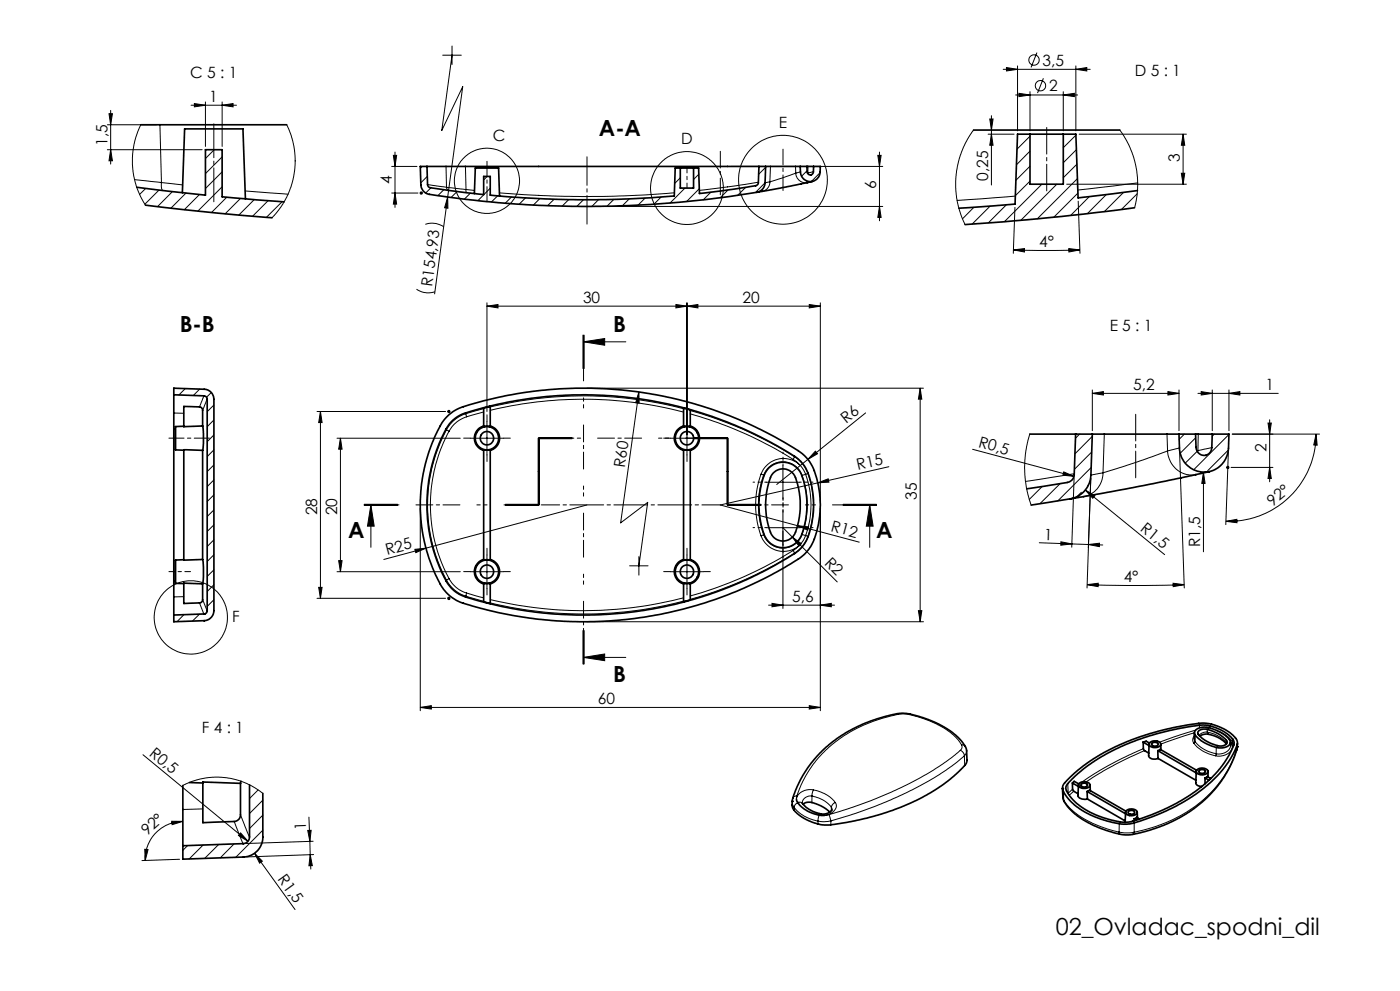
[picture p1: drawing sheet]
<svg xmlns="http://www.w3.org/2000/svg" width="420mm" height="297mm" viewBox="0 0 420 297" stroke-linecap="round" stroke-linejoin="round" font-family="sans-serif">
<defs><g id="words">
<text font-size="7.1" x="316.7" y="280.1">02_Ovladac_spodni_dil</text>
<g font-size="6.7">
<text x="179.7" y="40.8">A-A</text>
<text x="53.9" y="99.6">B-B</text>
<text x="183.9" y="99.6">B</text>
<text x="104.4" y="161.2">A</text>
<text x="262.9" y="161.2">A</text>
<text x="183.9" y="204.5">B</text>
</g>
<g font-size="4.7">
<text x="57.1" y="23.4">C 5 : 1</text>
<text x="312.8" y="19.7">3,5</text>
<text x="340.5" y="22.9">D 5 : 1</text>
<text x="314.7" y="27.4">2</text>
<text x="62.8" y="30.5">1</text>
<text x="233.6" y="38.2">E</text>
<text x="32.2" y="43.8" transform="rotate(-90 32.2 43.8)">1,5</text>
<text x="147.9" y="42.2">C</text>
<text x="204.4" y="43.1">D</text>
<text x="353.9" y="48.5" transform="rotate(-90 353.9 48.5)">3</text>
<text x="117.5" y="55" transform="rotate(-90 117.5 55)">4</text>
<text x="262.8" y="56.6" transform="rotate(-90 262.8 56.6)">6</text>
<text x="296.4" y="54.1" transform="rotate(-90 296.4 54.1)">0,25</text>
<text x="311.8" y="74">4°</text>
<text x="129.7" y="86" transform="rotate(-82 129.7 86)">R154,93</text>
<text x="174.9" y="90.7">30</text>
<text x="222.8" y="90.7">20</text>
<text x="332.9" y="99.3">E 5 : 1</text>
<text x="339.9" y="116.9">5,2</text>
<text x="379.6" y="116.9">1</text>
<text x="253.8" y="127.2" transform="rotate(-39 253.8 127.2)">R6</text>
<text x="293.3" y="134" transform="rotate(15 293.3 134)">R0,5</text>
<text x="379.9" y="135.4" transform="rotate(-90 379.9 135.4)">2</text>
<text x="187.5" y="140.3" transform="rotate(-82 187.5 140.3)">R60</text>
<text x="257.4" y="140.9" transform="rotate(-13 257.4 140.9)">R15</text>
<text x="275" y="149.8" transform="rotate(-90 275 149.8)">35</text>
<text x="95.1" y="154.5" transform="rotate(-90 95.1 154.5)">28</text>
<text x="101.1" y="154.5" transform="rotate(-90 101.1 154.5)">20</text>
<text x="381.7" y="151.9" transform="rotate(-39 381.7 151.9)">92°</text>
<text x="249.1" y="159.1" transform="rotate(15 249.1 159.1)">R12</text>
<text x="313.1" y="161.7" transform="rotate(2 313.1 161.7)">1</text>
<text x="341.8" y="158.7" transform="rotate(39 341.8 158.7)">R1,5</text>
<text x="116.1" y="166.3" transform="rotate(-15 116.1 166.3)">R25</text>
<text x="360.1" y="164.1" transform="rotate(-90 360.1 164.1)">R1,5</text>
<text x="247.1" y="169" transform="rotate(45 247.1 169)">R2</text>
<text x="337.1" y="174.4">4°</text>
<text x="237.6" y="180.3">5,6</text>
<text x="69.7" y="186.4">F</text>
<text x="179.4" y="211">60</text>
<text x="60.6" y="219.6">F 4 : 1</text>
<text x="44.6" y="226.2" transform="rotate(39 44.6 226.2)">R0,5</text>
<text x="44.1" y="250.5" transform="rotate(-41 44.1 250.5)">92°</text>
<text x="91.8" y="248.8" transform="rotate(-92 91.8 248.8)">1</text>
<text x="83.1" y="263.4" transform="rotate(54 83.1 263.4)">R1,5</text>
</g>
</g></defs>
<g fill="none" stroke="#000" stroke-width=".3">
<path d="M132.8 16.5h5.6M135.6 16.5l-3.1 22.6 6.3-13.1-4.5 33.1M135.6 13.8v5.5M305.3 19.8v19.4M311.1 15.8l-1.8 4.4M322.8 19.8v19.4M32.2 37.4h14.8M32.7 34.1h1l-.5 3.3zM33.2 33.1v16.1M42.2 37.4l-.9 2-1.1 3.8-.4 3.3-.1 2.9 .4 3.5 .7 2.6 1.4 3.4 1.4 2.6M48 37.4l.4 17.3M57.3 31.5h13.6"/>
<path d="M58.3 31l3.3 .5-3.3 .5zM61.6 30.5v13.4M66.6 31.5l3.3-.5v1zM66.6 30.5v13.4M86 37.4l1.4 3.4 .9 3.6 .2 2.9-.2 4.1-.9 4.3-1.3 3.2-2.1 3.5-2.4 2.9M292.1 39l-1.8 2.7-1.8 3.8-1.3 4.3-.4 3.2-.1 4 .5 3.5 1.2 4.1 1.1 2.7M296.9 35.7h1l-.5 3.3zM297.4 34.7v20.8M301 20.8h26.1M301.9 20.2l3.4 .6-3.4 .5zM304.7 28.5h18.6M305.7 28l3.3 .5-3.3 .5z"/>
<path d="M309 27.5v11.7M313 23.5l-1.7 4.4M319 28.5l3.3-.5v1zM319 27.5v11.7M322.8 20.8l3.2-.6v1.1zM336 39l1.9 3 1.2 2.3 1 2.9 .8 3.4 .3 2.6 .1 3.5-.4 3.3-.5 2.3M32.2 44.9h28.4M33.2 44.9l.5 3.3h-1zM40.4 53.8l8 .9M43.7 56.5l-1.8 1.8M47.7 57l-4.2 4.2M48.4 54.7v.4a2.12 2.12 0 0 0 .5 2"/>
<path d="M48.4 54.7l6.4 .7M51.7 57.4l-4.5 4.5M55.8 57.9l-4.5 4.5M59.8 58.3l-4.5 4.6M64.3 44.9l-2.7 2.6M66.6 47l-5 5M66.6 51.5l-5 5M66.6 56l-7.3 7.3M68 59.1l-4.6 4.6M72.1 59.5l-4.6 4.6M73.5 57.2l12.9 1M76.3 59.8l-4.7 4.6"/>
<path d="M117.5 57.9h7.9M117.5 49.9h7.6M118 46.6h1l-.5 3.3zM118.5 45.6v16.6M118.5 57.9l.5 3.3h-1zM125.9 57.9h1M126 57.5l.7 .7M126.4 57.4v.9M126.7 49.9l-.6 .5M126.7 57.5l-.7 .7M128.2 52.8l-1.9 2M128.3 55.3l5.6 .8"/>
<path d="M129.3 56.3l-1.6 1.6M133.1 56.9l-1.7 1.7M133.8 49.9l.1 6.2M133.9 56.1l.2 .6 .6 .4M133.9 56.1l5.9 .7M134.3 59.1l.1 3.3-1-.1zM134.3 59.1l-3.9 29M137.1 57.4l-1.8 1.8M139.6 49.9l.2 6.9M139.8 56.8l.2 .9M139.8 56.8l2.5 .3M141.1 57.9l-1.8 1.8"/>
<path d="M146.2 52.9l-1.1 1M147.1 56.4l-3.7 3.7M149.3 58.7l-1.9 1.8M149.8 57.8l14.5 .9a301.3 301.3 0 0 0 38-.9M153.4 59.1l-1.8 1.8M157.7 59.3l-1.9 1.9M161.9 59.5l-1.9 2M166.2 59.7l-1.9 1.9M170.6 59.8l-1.9 2M175 59.9l-1.9 1.9M179.6 59.8l-2 2.1M184.2 59.8l-2.1 2"/>
<path d="M188.8 59.6l-2.1 2.1M193.5 59.4l-2.1 2.1M198.3 59.1l-2.1 2.1M204.1 53.3l-1.7 1.7M205.5 56.4l-4.5 4.5M209.7 52.2l-1.6 1.6M209.8 56.5l-3.8 3.9M213.3 57.6l-2.3 2.3M218.4 56.9l-2.3 2.4M219.3 49.9h45.5M223.7 56.2l-2.4 2.3M227.5 54.6l-17.7 2.5"/>
<path d="M229.7 50.2l-2.1 2M231 54.5l-1.5 .3-2.9 2.9M231 54.5l-.2 1-.4 .8-1 .8-.7 .3M231.1 49.9l-.1 4.6M238.7 49.9v2M238.7 51.9l.2 .9 .9 1.3 1.3 .6h1M238.7 51.9l-7.7 2.6M240.1 51.5l-1.4 .4M242.1 51.2l-1.6 1.6M242.3 51.9h.1M242.4 51.9l-.1 .1M242.4 49.9v2"/>
<path d="M244 51.5l-1.6 .4M246 51.8l-2.6 2.6M263.3 46.6h1l-.5 3.3zM263.8 45.6v20.6M296.4 40.2h7.8M297.4 40.2l.5 3.3h-1zM304.6 58.8l-17.5 1.3M309 40.8l-3.9 3.9M309 45.3l-4.1 4.1M309 49.8l-4.2 4.2M309 54.3l-4.4 4.4M312.6 55.2l-11.3 11.2"/>
<path d="M317 55.2l-10.8 10.8M320 55.2h35.9M322.8 40.5l-3.8 3.8M322.9 44.9l-3.9 3.9M323.1 49.2l-4.1 4.1M323.2 53.5l-12 12.1M323.4 57.9l-7.2 7.2M323.7 40.2h32.2M326.8 58.9l-5.6 5.7M331.9 58.3l-5.7 5.7M337 57.7l-5.7 5.7M341.2 58.1l-4.8 4.7"/>
<path d="M341.3 54.8l-18 2.2M354.4 51.9h1l-.5 3.3zM354.9 40.2l.5 3.3h-1zM354.9 40.2v15M80.4 60.1l-4.6 4.7M84.6 60.5l-4.7 4.6M127.6 67.2a6.2 6.2 0 0 1 5.5 .8M177 61.9h87.8M263.8 61.9l.5 3.3h-1zM292.2 62.1l-3.5 3.5M297 61.8l-5.4 5.4M301.9 61.4l-5.4 5.4"/>
<path d="M304 74.9l3.3-.4v1zM304 74.9l7.5 .2 12.5-.2M304.5 62.2l-.5 13.7M320.6 74.5l3.4 .4-3.3 .6zM323.5 60.3l.5 15.6M125 86.7a6.4 6.4 0 0 0 5.5 .8M146.1 91.8l3.3-.5v1zM146.1 90.8v32.5M146.1 91.8h100M202.8 91.3l3.3 .5-3.3 .5zM206.1 91.8l3.3-.5v1zM206.1 90.8v45.5"/>
<path d="M242.8 91.3l3.3 .5-3.3 .5zM246.1 90.8v59.5M55.6 116.4l-1.9 2M59.9 116.6l-1.9 1.9M61.2 118.6l-1.3 3.4M62.2 119.7l-1.4 3.3M63.4 117.6l-1.5 1.5M174.9 100.4v10M175 102.4l6.4-.9v2zM175 102.4h12.7M175.1 100.4v10M175.2 100.4v10"/>
<path d="M176 116.3h101M191.7 117.5v3.3l-1-.1zM191.7 117.5l-5.5 39.2 8.1-6.1-2.6 19M276 116.3l.5 3.3h-1zM276 116.3v70M327.7 117.9l3.3-.5v1zM327.7 117.9h26M327.7 116.9v12.2M350.4 117.4l3.3 .5-3.3 .5zM353.7 116.9v12.2M359.4 117.9h24.1M360.4 117.4l3.3 .5-3.3 .5z"/>
<path d="M363.7 116.9v12.2M368.7 117.9l3.3-.5v1zM368.7 116.9v12.2M52.1 123.8l3 .1M52.1 128.6h.6M64.2 130.3l-2 2.1M64.2 134.8l-2 2M64.2 121.4l-2 2M64.2 125.9l-2 2M64.2 139.3l-2 2M95.1 123.3h38.6M96.1 123.3v56"/>
<path d="M96.1 123.3l.5 3.3h-1zM101.1 131.3h37M102.1 131.3v40M102.1 131.3l.5 3.3h-1zM133.8 128.6l.1 .2M133.9 128.8a47.6 47.6 0 0 0 0 45.1M133.9 128.8l.8 .5M134.2 123.3h.9M134.3 123l.7 .7M134.7 122.8v1M134.7 129.3a46.3 46.3 0 0 0 0 44.1M135 123l-.7 .7"/>
<path d="M139.6 123.8l.2 .2M139.8 124a10.2 10.2 0 0 0-5.9 4.8M139.8 124l.2 .9M140 124.9a8.9 8.9 0 0 0-5.3 4.4M141.1 131.3h10M145.1 122.5l-5.3 1.5M145.1 123.5l-5.1 1.4M146.1 126.3v10M147.1 122a119.5 119.5 0 0 1 58 .5M147.1 123a119.4 119.4 0 0 1 58 .5M161.4 131.3v20M161.6 131.1h10"/>
<path d="M161.6 131.5h10M161.8 131.3v20M171.6 131.3h-10v20h-10M201.1 131.3h17.2v20h10M207.1 123a116.3 116.3 0 0 1 31.2 13.8M207.1 124a119 119 0 0 1 30.8 13.7M208.3 131.1h10M208.3 131.5h10M218.1 131.3v20M218.4 131.3v20M234.9 139.5v10M237.9 137.7l2.1 1.6"/>
<path d="M238.3 136.8l-.4 .9M238.3 136.8a9.8 9.8 0 0 1 4.1 5M238.4 136.8h-.1M240 139.3l1.1 1.6 .6 1.2-1.1 .3M240 139.3a7.2 7.2 0 0 0-11.7 2.8M244.6 135.2l.7 .8-2.9 1.7zM259.7 123.8l-26.7 21.4M266.7 139.9l-50.6 11.4 41.7 11.2M291.8 134.7l30.4 8.1M308.9 130.1l-1.1 4.8-.4 5.6 .5 5.6 1.5 5.3M323.9 130.1l-1.2 1.2M327.5 135.5l-5.2 5.1"/>
<path d="M327.7 130.8l-5.2 5.2M331.3 130.1l-.4 11.6M350.1 130.1l.2 5M350.3 135.1a7.3 7.3 0 0 0 8.4 7.1M350.3 135.1l-9.2 3.4-10.2 3.2M353.8 134.3l-3.5 .8M353.9 135.3l1.4 40.9M355.3 130.1l-1.6 1.6M358.7 131.2l-4.7 4.7M359.2 135.3l-3.6 3.5M359.4 135l-.1 .5M359.4 135l-.3 .1"/>
<path d="M359.5 130.1l-.1 4.9M363.5 134.2l-4.1 .8M364.3 130.1l-.7 .6M368 139.7l.7 .7M368.3 139.6v1M368.5 134.9l-6.2 6.2M368.5 135.3l-.8 21.9M368.7 139.7l-.7 .7M368.7 130.2l-10.6 10.6M369.7 130.1h26.2M380.4 126.8h1l-.5 3.3zM380.9 125.8v18.6"/>
<path d="M394.8 130.1l.3 3.3-1-.1zM394.8 130.1a26.2 26.2 0 0 1-27 26.1M64.2 148.3l-2 2M64.2 143.8l-2 2M64.2 152.8l-2 2M64.2 157.3l-2 2M109.3 151.3h10M109.3 151.1h10M109.3 151.5h10M111.3 151.3l1 6.4h-2.1zM111.3 151.3v12.7M126.1 152.3v60.7"/>
<path d="M151.6 151.1h10M151.6 151.5h10M176.1 151.3l-48.3 13M218.3 151.5h10zM218.3 151.1h10M228.3 142.1a27.1 27.1 0 0 0 0 18.5M228.3 142.1l.8 .3M229.1 142.4a26.3 26.3 0 0 0 0 17.8M229.1 142.4a6.1 6.1 0 0 1 5.8-4 6.1 6.1 0 0 1 5.7 4M229.1 142.4l.1 .1M229.9 144.5h10M229.9 158.1h10"/>
<path d="M234.9 158.1l16.3 16.3M234.9 153.1v29.2M239.3 157.5l3.3 .4-.3 1zM240.6 142.4a26.1 26.1 0 0 1 0 17.8M240.6 142.4l-.1 .1M242.4 141.8l-.6 .3a27.7 27.7 0 0 1-.1 18.4M242.4 141.8a27.8 27.8 0 0 1 0 19M242.4 141.8h.1M245.4 144.7l3.1-1.2 .2 1zM246.1 152.3v60.7M252.9 151.3h10M252.9 151.1h10"/>
<path d="M252.9 151.5h10M260.9 151.3l1 6.4h-2zM260.9 151.3v12.7M312.7 145.8l-3.9 3.9M318 145l-6 6M319.1 141.4l3.1 1.4-3.3-.4zM322.2 143.2l-.7 20.8M322.3 142l-14.6 2.3M324.4 147.5l-1.3 1.3M325.6 146.9l2.9 1.7-.7 .7zM325.6 146.9l23.8 19.3M326.5 145.4l-.3 .3"/>
<path d="M327.3 140.1l-10 10M330.9 141.7l-3.6 .7M330.9 141.7a7.2 7.2 0 0 1-5.8 7.1M360 141.5h1.8M361 141.6l.5 3.3h-1zM361 141.6v23.8M367.8 156.2l3.3-.6v1.1zM367.8 140.1h1M369.3 140.1h12.6M380.9 140.1l.5 3.3h-1zM52.1 174.1h.6M55.1 178.8l-3 .1"/>
<path d="M60.8 179.7l1.4 3.3M64.2 161.8l-2 2M64.2 166.3l-2 2M64.2 170.8l-2 2M64.2 175.3l-2 2M64.2 179.7l-2 2M95.1 179.3h38.6M95.6 176h1l-.5 3.3zM101.1 171.3h37M101.6 168h1l-.5 3.3zM124.5 164.6l3.3-.3-3.1 1.3zM127.8 164.3l-12.7 3.4"/>
<path d="M133.9 173.9a9.9 9.9 0 0 0 5.9 4.8M133.9 173.9l-.1 .2M134.2 179.3h.9M134.3 179l.7 .7M134.7 178.8v1M134.7 173.4l-.8 .5M134.7 173.4a8.7 8.7 0 0 0 5.3 4.3M135 179l-.7 .7M139.8 178.7l5.3 1.5M139.8 178.7l-.2 .2M140 177.7l5.1 1.5M140 177.7l-.2 1"/>
<path d="M141.1 171.3h10M146.1 166.3v10M188.9 169.6h5.5M191.7 166.8v5.6M201.1 171.3h10M205.1 179.2a119.3 119.3 0 0 1-58 .5M206.1 166.3v10M228.3 160.6a7.2 7.2 0 0 0 11.7 2.7M229.1 160.2l-.8 .4M229.2 160.2h-.1M237.7 161l2.7 1.9-.7 .8zM237.9 165a116.8 116.8 0 0 1-30.8 13.6"/>
<path d="M237.9 165l.4 .8M238.3 165.8a120 120 0 0 1-31.2 13.8M238.3 165.8l.1 .1M240 163.3l-2.1 1.7M240.5 160.2h.1M240.6 160.2l1.1 .3M240.6 160.2a6.1 6.1 0 0 1-5.7 4.1 6.1 6.1 0 0 1-5.8-4.1M241.7 160.5l-.6 1.2-1.1 1.6M241.7 160.5l.7 .3M242.4 160.8a9.8 9.8 0 0 1-4.1 5M242.4 160.8v.1M311.8 162.7l14.7 .5"/>
<path d="M318.3 162.4l3.3 .6-3.4 .4zM326.1 175.2l3.4-.4-.1 1zM326.1 175.2l11.7 .3 17.4-.3M326.5 164.2l.7-20.8-1.1 32.8M326.5 163.2l3.3-.4v1zM326.5 163.2l4.3 .1M351.9 174.8l3.3 .4-3.2 .6zM55.2 184.2l-2.1 2.1M59.8 184.1l-2.1 2M59.9 180.7l1.3 3.3M174.9 189v10M175 197l6.4-1v2z"/>
<path d="M175 197h12.7M175.1 189v10M175.2 189v10M176 186.3h101M205.1 180.2a119.3 119.3 0 0 1-58 .5M230.6 181.4h19.8M231.6 180.8l3.3 .6-3.3 .5zM246.1 181.4l3.3-.6v1.1zM275.5 183h1l-.5 3.3zM126.1 212l3.3-.5v1zM126.1 212h120M242.8 211.5l3.3 .5-3.3 .5z"/>
<path d="M269 213.9l.4 .2M269.4 214.1l1.9-.1 1.5 .2M269.4 214.1a40.3 40.3 0 0 0-27 17.4l-2.1 3.7-1.2 3.3M272.8 214.2l4.6 1.3 3.9 1.7a16.3 16.3 0 0 1 7.1 6M273 214l-.2 .2M358.3 219.6l-10.1 3.4M358.7 218.8l-10.8 3.6M359.8 217.3v.9M362.2 218.6v.8M362.2 219.4l.3 .7M362.2 219.4a9 9 0 0 1 5.8 3.4M362.2 219.4l-1 .1-1.5 .9"/>
<path d="M363 217.6v.6M365.2 219a9.5 9.5 0 0 1 4.5 3.2M42.9 226.2l31.5 25.9M54.9 235.4l3.4-1.4 3.4-.9 2.6-.2 3.3 .1 3.6 .8 3 1.1 2.5 1.3 2.1 1.6M77.4 236.7l-2.5 2.6M78.8 239.8l-3.9 4M239.1 238.5l-.9 .2-.4 .5M243.6 238.6a9.3 9.3 0 0 1 5.8 3.3M243.6 238.6h-1.1l-.9 .4-.6 .6-.3 1M243.6 238.6v1.9M244.1 236.7a10.6 10.6 0 0 1 6.5 3.8M244.1 236.7a4.2 4.2 0 0 0-5.2 2.8l.2-1"/>
<path d="M244.1 236.7l-.5 1.9M288.1 224.9l-4.2 3.3-3.9 2.6-8.1 4.5-10.5 4.6-7.1 2.5-5.6 1.7M288.1 224.9l.9 .6 .3 1M288.4 223.2a1.24 1.24 0 0 1-.3 1.7M288.4 223.2l.9 .2 .3 .3M289.3 226.5l.1 2.9M289.3 226.5l-3.7 3-3.8 2.6-10 5.5-9.7 4.2-5.4 2-7.4 2.2M290 225l-.2 .8-.5 .7M318.9 239l.2 .8M319 237.2l.1 2.6M319.1 239.8a21.2 21.2 0 0 0 11.8 8.2l4.8 1.4M319.1 239.8l.2 .4"/>
<path d="M320.3 234.9l.2 2.8M320.5 237.7l.4 .5M320.5 237.7l-.1 .1M320.9 238.2l-.2 .1M321.8 236.5l-1.3 1.2M322.1 237.1l-1.2 1.1M343 224.4l-10.4 5-8 4.9M343.4 225l-8.9 4.2-3.6 1.9-5 3.2M358.1 222.7a10.6 10.6 0 0 0 6.6 3.8M358.2 221.3l.3 1M358.3 220.5a1.85 1.85 0 0 0-.2 2.2M358.5 222.3a10.7 10.7 0 0 0 6.3 3.6"/>
<path d="M358.5 222.3l-.4 .4M358.6 220.4l-.1 1.9M364.8 225.9l-.1 .6M364.9 224l-.1 1.9M367.9 221.9l.1 .9M368 222.8v.1M368 222.8h.1M369.2 223.3a3.5 3.5 0 0 1-4.4 2.6M369.7 222.2l-.2 .5h-.4M369.7 222.2l.4 1M369.7 224.2v-.4a4.1 4.1 0 0 1-5 2.7M369.8 221.4l-.1 .8"/>
<path d="M371.1 224.6a36.4 36.4 0 0 1-23.5 22.8l-7.3 2M371.1 224.6l-.1 .2M371.1 223.4v1.2M371.2 223.8l-.1 .8M43.4 254.5l1 .1-.8 3.3zM51.5 246.1l3.4 .1-3.3 1zM53.9 257.5l-11.3 .4M54.9 246.2a11.3 11.3 0 0 0-11.3 11.7M56.3 253.4l-1.4 1.4M60.9 242.4l-6 .2M60.9 253.3l-4.1 4.1M65.6 253.1l-4.2 4.1"/>
<path d="M70.2 252.9l-4.1 4.2M70.2 246.2l2.7 6.6M72.1 244.2l2.8 6.7M72.2 249.6l2.2 2.5-2.9-1.7zM76.4 255.7l2.3 2.4-.8 .6zM76.4 255.7l12.1 16.9M78.8 244.3l-3.9 4M78.8 248.8l-8.1 8.1M92.3 248.9l1-.1-.3 3.4zM92.7 244.9l.3 7.3M93 252.2l.1 3.9M93.1 256.1l.6 3.3-1 .1z"/>
<path d="M93.1 256.1l.1 4.4M93.9 252.1l-20 .7M94.1 256.1l-20.1 .7M237.7 240.2l.1 1 .4 .7M238.2 241.9a11.3 11.3 0 0 0 7.2 4.2M238.2 241.9v.9M240.7 240.8l-.6-.4-.7 .1-.9 .7-.3 .7M245.4 246.1v.8M246.3 243.9l-.6 .6-.3 1.6M248.7 244.1l.6 1.9M249.3 246l-.1 1.2M249.3 246l-2 .3-1.9-.2"/>
<path d="M249.4 241.9l.2 .7M249.4 241.9v1.1M250.6 240.5a2.5 2.5 0 0 1-2 3.5l-1.2 .4 1.3-.3M250.6 240.5l-.7 .5-.5 .9M335.7 249.4l1.6 .2 3-.2M335.7 249.4l.1 .6M335.8 246.9l-.1 2.5M340.3 246.6v2.8M340.3 249.4l-.4 .6"/>
<circle cx="310.2" cy="18" r="1.55"/>
<circle cx="312.1" cy="25.7" r="1.56"/>
<circle cx="146.1" cy="54.2" r="9.8"/>
<circle cx="206.1" cy="56.4" r="10.9"/>
<circle cx="234.9" cy="53.9" r="13.3"/>
<circle cx="57.2" cy="185" r="11"/>
</g>
<path d="M64.1 61v-24.4" fill="none" stroke="#000" stroke-width=".3" stroke-dasharray="10.2 1 1 1" stroke-dashoffset="-.5"/>
<path d="M314 38.2v19M340.7 143.2v-19" fill="none" stroke="#000" stroke-width=".3" stroke-dasharray="10.2 1 1 1" stroke-dashoffset="2.2"/>
<g fill="none" stroke="#000" stroke-width=".3" stroke-dasharray="10.2 1 1 1">
<path d="M141.1 131.3h-2M146.1 126.3v-2M146.1 136.3v2M151.1 131.3h2M201.1 131.3h-2M206.1 126.3v-2M206.1 136.3v2M211.1 131.3h2M141.1 171.3h-2M146.1 166.3v-2M146.1 176.3v2M151.1 171.3h2"/>
<path d="M201.1 171.3h-2M206.1 166.3v-2M206.1 176.3v2M211.1 171.3h2"/>
</g>
<path d="M234.9 139.5v-4M229.9 144.5h-4M229.9 158.1h-4M234.9 149.5v4M234.9 153.1v-4M239.9 144.5h4M239.9 158.1h4M234.9 163.1v4" fill="none" stroke="#000" stroke-width=".3" stroke-dasharray="10.2 1 1 1" stroke-dashoffset="9.7"/>
<path d="M262.9 151.3h-44.6" fill="none" stroke="#000" stroke-width=".3" stroke-dasharray="5.1 1 1 1 5.1"/>
<path d="M161.6 151.3v-20M218.3 151.3v-20" fill="none" stroke="#000" stroke-width=".3" stroke-dasharray="5.1 1 1 1 5.1" stroke-dashoffset="-.9"/>
<path d="M218.3 131.3h-56.7" fill="none" stroke="#000" stroke-width=".3" stroke-dasharray="5.1 1 1 1 5.1" stroke-dashoffset=".6"/>
<path d="M161.6 151.3h-52.3" fill="none" stroke="#000" stroke-width=".3" stroke-dasharray="5.1 1 1 1 5.1" stroke-dashoffset="2.8"/>
<path d="M175.1 100.4v98.6" fill="none" stroke="#000" stroke-width=".3" stroke-dasharray="5.1 1 1 1 5.1" stroke-dashoffset="-.5"/>
<path d="M216.1 45.4v13" fill="none" stroke="#000" stroke-width=".3" stroke-dasharray="10.2 1 1 1" stroke-dashoffset="5.2"/>
<path d="M146.1 48.3v12.2M62.8 131.3h-12.1" fill="none" stroke="#000" stroke-width=".3" stroke-dasharray="10.2 1 1 1" stroke-dashoffset="5.6"/>
<path d="M176.1 47v20.2" fill="none" stroke="#000" stroke-width=".3" stroke-dasharray="10.2 1 1 1" stroke-dashoffset="1.6"/>
<path d="M234.9 57.1v-12.4" fill="none" stroke="#000" stroke-width=".3" stroke-dasharray="10.2 1 1 1" stroke-dashoffset="5.5"/>
<path d="M206.1 50.3v6" fill="none" stroke="#000" stroke-width=".3" stroke-dasharray="10.2 1 1 1" stroke-dashoffset="8.7"/>
<path d="M57.2 171.3h-6.5" fill="none" stroke="#000" stroke-width=".3" stroke-dasharray="10.2 1 1 1" stroke-dashoffset="8.4"/>
<path d="M216.1 151.3h-53.7" fill="none" stroke="#000" stroke-width=".3" stroke-dasharray="10.2 1 1 1" stroke-dashoffset="4.6"/>
<g fill="#000">
<path d="M134.3 59.1l.1 3.3-1-.1zM191.7 117.5v3.3l-1-.1zM244.6 135.2l.7 .8-2.9 1.7zM239.3 157.5l3.3 .4-.3 1zM245.4 144.7l3.1-1.2 .2 1zM319.1 141.4l3.1 1.4-3.3-.4zM325.6 146.9l2.9 1.7-.7 .7zM361 141.6l.5 3.3h-1zM124.5 164.6l3.3-.3-3.1 1.3zM237.7 161l2.7 1.9-.7 .8zM72.2 249.6l2.2 2.5-2.9-1.7zM76.4 255.7l2.3 2.4-.8 .6z"/>
<path d="M66.6 31.5l3.3-.5v1zM58.3 31l3.3 .5-3.3 .5z"/>
<path d="M301.9 20.2l3.4 .6-3.4 .5zM322.8 20.8l3.2-.6v1.1zM360.4 117.4l3.3 .5-3.3 .5zM368.7 117.9l3.3-.5v1z"/>
<path d="M319 28.5l3.3-.5v1zM305.7 28l3.3 .5-3.3 .5z"/>
<path d="M33.2 44.9l.5 3.3h-1zM32.7 34.1h1l-.5 3.3z"/>
<path d="M354.9 40.2l.5 3.3h-1zM354.4 51.9h1l-.5 3.3z"/>
<path d="M304 74.9l3.3-.4v1zM320.6 74.5l3.4 .4-3.3 .6z"/>
<path d="M175 102.4l6.4-.9v2zM175 197l6.4-1v2z"/>
<path d="M327.7 117.9l3.3-.5v1zM350.4 117.4l3.3 .5-3.3 .5z"/>
<path d="M102.1 131.3l.5 3.3h-1zM101.6 168h1l-.5 3.3zM263.3 46.6h1l-.5 3.3zM263.8 61.9l.5 3.3h-1zM296.9 35.7h1l-.5 3.3zM297.4 40.2l.5 3.3h-1z"/>
<path d="M260.9 151.3l1 6.4h-2zM111.3 151.3l1 6.4h-2.1z"/>
<path d="M367.8 156.2l3.3-.6v1.1zM394.8 130.1l.3 3.3-1-.1z"/>
<path d="M95.6 176h1l-.5 3.3zM96.1 123.3l.5 3.3h-1zM118.5 57.9l.5 3.3h-1zM118 46.6h1l-.5 3.3zM380.9 140.1l.5 3.3h-1zM380.4 126.8h1l-.5 3.3z"/>
<path d="M318.3 162.4l3.3 .6-3.4 .4zM326.5 163.2l3.3-.4v1z"/>
<path d="M326.1 175.2l3.4-.4-.1 1zM351.9 174.8l3.3 .4-3.2 .6z"/>
<path d="M231.6 180.8l3.3 .6-3.3 .5zM246.1 181.4l3.3-.6v1.1z"/>
<path d="M275.5 183h1l-.5 3.3zM276 116.3l.5 3.3h-1z"/>
<path d="M242.8 211.5l3.3 .5-3.3 .5zM126.1 212l3.3-.5v1zM242.8 91.3l3.3 .5-3.3 .5zM206.1 91.8l3.3-.5v1zM202.8 91.3l3.3 .5-3.3 .5zM146.1 91.8l3.3-.5v1z"/>
<path d="M51.5 246.1l3.4 .1-3.3 1zM43.4 254.5l1 .1-.8 3.3z"/>
<path d="M93.1 256.1l.6 3.3-1 .1zM92.3 248.9l1-.1-.3 3.4z"/>
</g>
<g fill="none" stroke="#000" stroke-width=".5">
<path d="M42.2 37.4h43.8M292.1 39h43.9M41 56.1l20.6 2.4v-13.6h5v14.1l18.6 1.5M54.7 57.7l.7-19.1h17.5l.7 21M128.1 49.9h-2l.2 5.5 .5 1.5a2.9 2.9 0 0 0 2 1.3l17.9 2.3a310.1 310.1 0 0 0 80.3-2.9M128.1 49.9l.2 5.5 .2 .5 .5 .4 16.1 2v-5.4h2v5.6l9.6 .8 16.6 .6 15.2-.3 13.8-.9 .3-8.3h1.5M128.1 49.9h99.6M142.3 58l.3-7.6h7l.3 8.4M204.1 50.4h4M204.1 50.4v6h4v-6M227.7 49.9l-.2 5-.4 .6a149.7 149.7 0 0 1-17.3 2.5l-.2-7.6h-1.5M227.7 49.9h2"/>
<path d="M229.7 49.9l-.2 5-.4 1.3a2.9 2.9 0 0 1-2.1 1.4M229.7 49.9h10.4M240.1 49.9l.1 2 .4 1a2.95 2.95 0 0 0 3.1 1.5M240.1 49.9h2M242.1 49.9v1.7l.3 .5a.9 .9 0 0 0 1 .3 .9 .9 0 0 0 .6-.9l.1-1.6M242.1 49.9h2M242.1 54.7l-15.1 2.9M242.1 54.7h.1M243.7 54.4l-1.6 .3M244.1 49.9h2l-.1 1.8-.1 .8-.7 1-1.5 .9M309 40.2h-3.7l-.8 21-16.8 1.2M309 40.2h10"/>
<path d="M309 40.2v15h10v-15M319 40.2h3.8l.6 19.1 17.8-2.2M43.6 61.5l22.2 2.4 15.8 1.4M340.4 62.3a784 784 0 0 1-50.9 5M52.1 118.3v-2l9.1 .4a3 3 0 0 1 3 3v63.3a3.1 3.1 0 0 1-3 3M52.1 118.3v66M52.1 118.3l9.1 .3 .6 .3 .4 .7v63.5l-.3 .6-.7 .3M55.1 121.8l4.9 .2a.92 .92 0 0 1 .8 1v4.7l-5.7 .2zM55.1 127.7l-2.4 .1v7l2.4 .1M60.8 127.7l.2 2.1v3.2l-.2 2M60.8 135l-5.7-.2v33.1l5.7-.2M60.8 135v32.7"/>
<path d="M134.2 124.7l1.7-1.3a48 48 0 0 1 12.9-4.2 119 119 0 0 1 92.2 17 16.9 16.9 0 0 1 4.7 10.7 27.8 27.8 0 0 1-2.7 17.2l-1.3 1.6a59.4 59.4 0 0 1-11.9 7.4 119.1 119.1 0 0 1-92.7 6.9 14.2 14.2 0 0 1-6.4-7.6l-.5-1.2a49.5 49.5 0 0 1 3-45.3zM135.6 126.2l1.4-1.2a48.1 48.1 0 0 1 12.4-3.9l1.8-.3a117.2 117.2 0 0 1 88.5 17 16.1 16.1 0 0 1 4.2 10.2 26.1 26.1 0 0 1-2.6 15.1l-1 1.2a59.8 59.8 0 0 1-12.3 7.5 117.1 117.1 0 0 1-90 6.4 12.2 12.2 0 0 1-5.5-6.7l-.5-1.1a47.6 47.6 0 0 1 2.8-43.3zM145.1 122.3l2-.5v6.1h-2zM145.1 134.8h2v33.1h-2zM145.1 127.7a3.8 3.8 0 0 0-2.8 3.6 3.8 3.8 0 0 0 2.8 3.7M147.1 127.7a3.8 3.8 0 0 1 2.8 3.6 3.8 3.8 0 0 1-2.8 3.7M205.1 122.3l2 .6v5h-2zM205.1 134.8h2v33.1h-2zM205.1 127.7a3.8 3.8 0 0 0-2.8 3.6 3.8 3.8 0 0 0 2.8 3.7M207.1 127.7a3.8 3.8 0 0 1 2.7 3.6 3.8 3.8 0 0 1-2.7 3.7M308.9 130.1h13.8M322.7 130.1l-.4 12.1a2.48 2.48 0 0 1-2.1 2.4l-12.2 1.9"/>
<path d="M322.7 130.1h5M327.7 130.1l-.4 12.3a7.5 7.5 0 0 1-6.3 7.1M327.7 130.1h26M353.7 130.1h5l.1 4a2.36 2.36 0 0 0 2.3 2.4 2.36 2.36 0 0 0 2.4-2.3l.2-4.1M353.7 130.1l.1 4.2a7.5 7.5 0 0 0 9 7.1M358.7 130.1h5M363.7 130.1h5l-.2 4.2a7.6 7.6 0 0 1-5.7 7.1M230.8 140.1l.2-.2a6.1 6.1 0 0 1 9.9 3.8 25 25 0 0 1-1 17.8 6.1 6.1 0 0 1-6.6 2.4 6.1 6.1 0 0 1-4.6-5.4 24.3 24.3 0 0 1 1.3-17.5zM232 141.7l.2-.1a4.1 4.1 0 0 1 4.3-.8 4.1 4.1 0 0 1 2.5 3.6 22.4 22.4 0 0 1-1 16.3l-.2 .1a4.1 4.1 0 0 1-4.3 1.1 4.1 4.1 0 0 1-2.8-3.6 23 23 0 0 1 1-16.2zM241.7 142.1v.1M321 149.5l-11.6 1.9M362.8 141.4l-23 4.8-18.8 3.3"/>
<path d="M55.1 174.8l5.7 .2v4.7a.97 .97 0 0 1-.9 1l-4.8 .2zM55.1 167.7l-2.4 .1v7l2.4 .1M60.8 167.7l.2 2.1v3.2l-.2 2M145.1 174.8h2v6.1l-2-.6zM145.1 167.7a3.8 3.8 0 0 0-2.8 3.6 3.8 3.8 0 0 0 2.8 3.7M147.1 167.7a3.8 3.8 0 0 1 2.8 3.6 3.8 3.8 0 0 1-2.8 3.7M205.1 174.8h2v5l-2 .5zM205.1 167.7a3.8 3.8 0 0 0-2.8 3.6 3.8 3.8 0 0 0 2.8 3.7M207.1 167.7a3.8 3.8 0 0 1 2.7 3.6 3.8 3.8 0 0 1-2.7 3.7M241.7 160.5h.1M52.1 184.3v2l9.1-.3M61.2 184h.1"/>
<path d="M61.2 184l-9.1 .3M61.2 186h.1M358.3 219.6l-.1 1.7M358.8 218.7l1.1-.6 1.2-.2 1.4 .1 2 .7 1.9 .9 1.6 1.2 1 1.2 .1 .7-.9 1-1.5 .5-1.5-.1-1.7-.5-3-1.5-1.7-1.5-.5-.9zM359.6 219l.8-.4 1.4-.1 2.2 .7 2.7 1.5 1.2 1.1 .2 .8-.4 .6-1.2 .4-1.2-.1-2.2-.8-1.8-.9-1.6-1.5-.4-.5zM54.9 235.4v18.1M56.8 234.5l4.1 .2M60.9 234.4l11.2 .4v9.4a1.99 1.99 0 0 1-1.9 2l-9.3 .4zM72.3 234.1l-.2 .7M74.9 235.2v15.7l-.1 .6-.5 .8-.6 .4-.8 .1M78.8 237.8v13.1a6 6 0 0 1-5.7 6M238.9 239.5l.4 1.1"/>
<path d="M246 225.7l2.7-2.5 2.4-1.9 2.7-1.7 3.4-1.8 6.9-2.6 5-1.3 1.9-.2 2.5 .4 4.9 1.5 3.5 1.5 3.7 2.3 2.3 2.1 1.8 2.3 .3 1 .1 3a4.3 4.3 0 0 1-2 3l-5.2 4.4-6.7 4.1-8.2 3.5-7.8 2.3-9.6 1.9-3.8 .2-2.4-.5-2.3-1-1.5-.8-1.8-1.4a2.88 2.88 0 0 1-1.2-2.3l.4-2.5 2.2-5.1 3-4.7zM318.7 236.3h.1M321 233l4.2-3.6 6.5-4.1 7.6-3.5 8-2.6 8.3-1.8 5.7-.7 2.2 .3 2.9 1.1 2.5 1.4 1.2 1.1a2.7 2.7 0 0 1 .6 3.9l-1.5 2.8-2.2 3.2-3.3 3.5-2.6 2.3-3.5 2.5-4.8 2.8-4.7 2.2-5.8 2.2a14.5 14.5 0 0 1-11-.2l-4-1.5-2.7-1.4-2.4-1.8-2.4-2.6a2.82 2.82 0 0 1-.5-3.8zM321.6 233.5l5-4.2 5.2-3.3 7.5-3.5 8.4-2.8 8.1-1.8 4-.6h1.9l1.7 .4 2.9 1.1 1.8 1.1 1.4 1.2a2.24 2.24 0 0 1 .2 3.2l-2.2 4-2.3 3-3.2 3.2-3.5 2.8-4 2.6-4.4 2.3-4.4 1.9-5.1 1.7a14.4 14.4 0 0 1-9.7-.8l-2.4-.9-3.2-1.7-2.5-1.8-2.3-2.6a2.36 2.36 0 0 1 .5-3.8zM321.7 234.7l.6-.5 1.3 .7M321.7 234.7l.2 2.3 1.5 .9M321.7 234.7l1.8 1M323.5 235.3l-.1 3.1a2.3 2.3 0 0 0 2.8 1.1M323.7 234.8l1-.5h1.3l.8 .5 .2 .6-.9 .8-1.4 .1-1.1-.7zM324.3 235.1l1.1-.4 .6 .2 .3 .4-.4 .5-.9 .1-.6-.3zM326.1 237.2l.1 2.3M326.1 237.2l.7-.4 10.9 6.3"/>
<path d="M326.1 237.2l11.5 6.7M326.2 239.5l11.3 6.5M327 235.3l.1 1.7M342.9 222.4l1-.3 .9 .6M342.9 222.4l.2 2.2 1.5 1.1M342.9 222.4l1.8 1M344.7 223l-.1 3.4a1.9 1.9 0 0 0 2.8 .9M344.9 222.6l1-.5h1.1l1.1 .5 .1 .6-.8 .7-1.5 .1-1.1-.6zM345.6 222.8l.5-.3h.8l.4 .2 .2 .4-.5 .5h-.9l-.6-.3zM347.3 225l.8-.4 10.9 6.3M347.3 225l.1 2.3M347.3 225l11.5 6.6"/>
<path d="M347.4 227.3l11.4 6.6M348.2 223l.1 1.7M358.9 231.2l-.2 3.4a1.51 1.51 0 0 0 1.9 1.1M359.1 230.7l.9-.4h1.3l.8 .3 .3 .7-.9 .8-1.3 .1-1.2-.6-.1-.5zM359.7 230.9l1.2-.3 .5 .3 .2 .4-.3 .4-.9 .1-.7-.3zM359.9 220.6l1.8-.6 2.1 .4 2.4 1.1 1.7 1.5M361.5 233.1l.7-.4 1 .6M361.5 233.1v1.8M361.5 233.1l1.2 .7M362.4 231.2v1.7M369.4 222.7l.3 1.1M369.4 222.7h.1"/>
<path d="M369.4 222.7l-.3-.3 .1 .9M371.2 223.8l-.2 1-1.4 3.6-2.5 4.6-3 3.9-3.3 3.3-4 3.1-5.3 3-3.7 1.5-5.7 1.8-3.4 .6-2.6-.2-5.8-1.7-4.7-2.2-3.1-2.2-2.7-2.8-.9-1.7-.2-3.1M371.2 223.8h.1M371.2 222.8v1M54.9 253.5v4l18.2-.6M72.9 252.8h.1M72.9 252.8l-18 .7M73.1 256.9h.1M237.7 240.2h.1M239.3 240.6a10 10 0 0 0 6.5 3.7M239.3 240.6h.1M240.7 240.6l1 1.2 .9 .7 1.5 .8 1.9 .6 1.3 .1 1-.3 .9-.5 .4-.6"/>
<path d="M240.9 241l1.4-.6 1.8 .3 2.7 1.1 2.1 1.6M245.8 244.3h.1M245.8 244.3l1.6 .1M337.7 243.4l-.2 3M337.9 242.9l.9-.4h1.1l1.1 .5 .2 .6-.6 .6-1.7 .2-1.2-.6v-.6zM338.5 243.2l1.2-.3 .6 .2 .1 .5-.5 .4h-.8l-.6-.3zM340.3 245.4l.7-.4 .8 .5M340.3 245.4v.6M340.3 245.4l.6 .3M341.2 243.4v1.7"/>
<circle cx="146.1" cy="131.3" r="3.5"/>
<circle cx="146.1" cy="131.3" r="1.99"/>
<circle cx="206.1" cy="131.3" r="1.99"/>
<circle cx="206.1" cy="131.3" r="3.5"/>
<circle cx="146.1" cy="171.3" r="3.5"/>
<circle cx="146.1" cy="171.3" r="2"/>
<circle cx="206.1" cy="171.3" r="2"/>
<circle cx="206.1" cy="171.3" r="3.5"/>
</g>
<use href="#words"/>
</svg>
